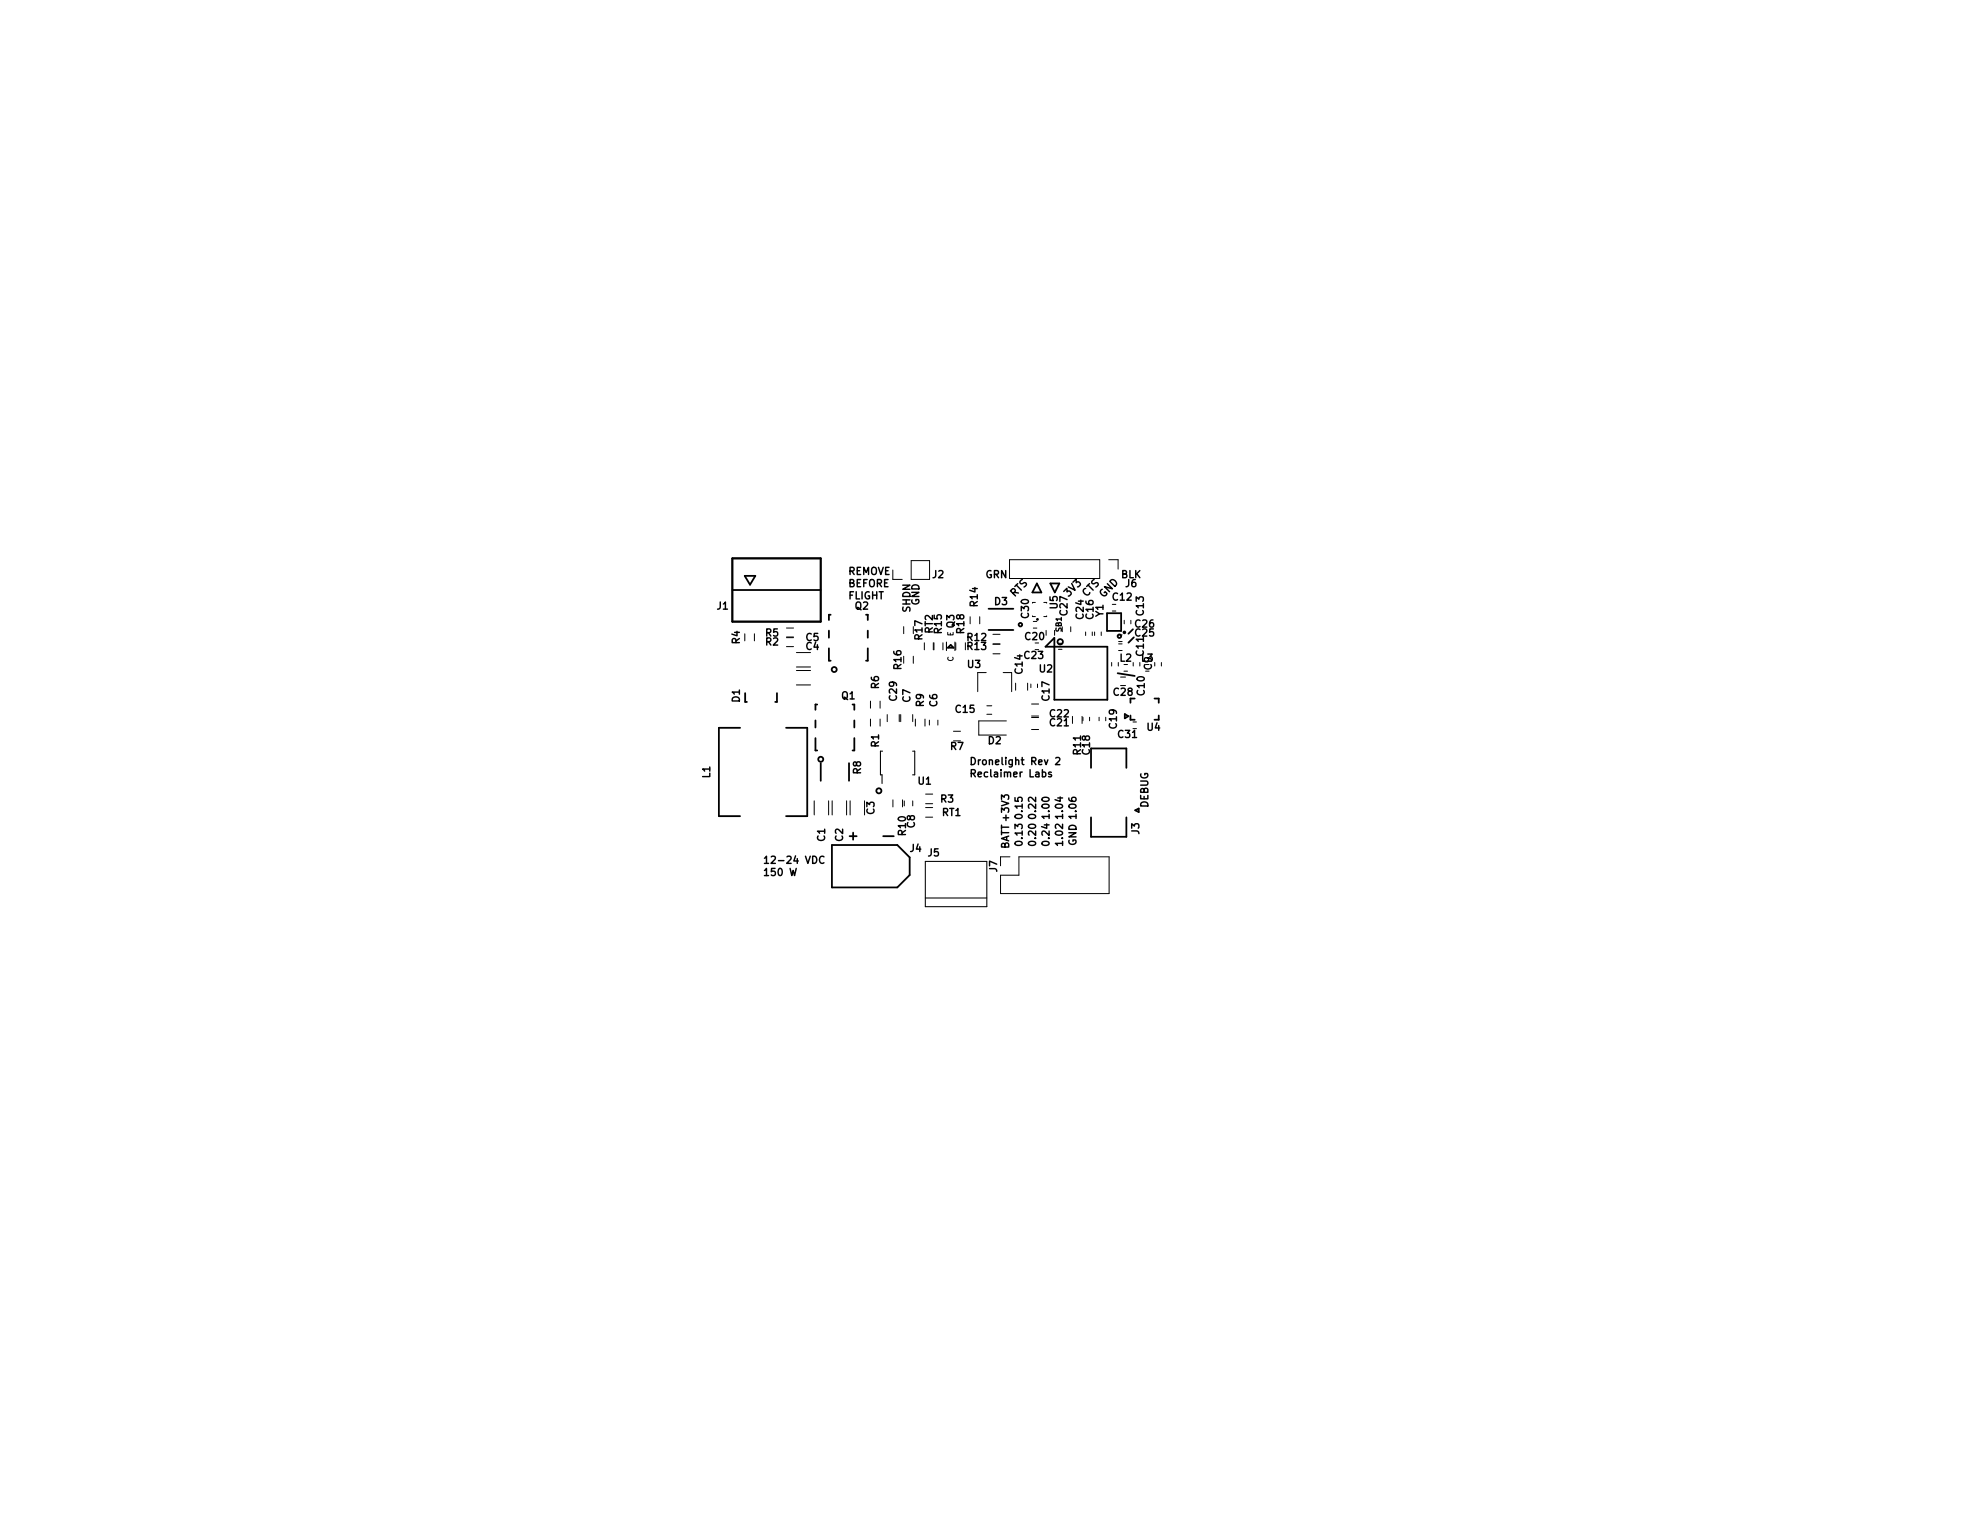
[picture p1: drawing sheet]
<svg xmlns="http://www.w3.org/2000/svg" width="279mm" height="216mm" viewBox="0 0 279 216" stroke-linecap="round" stroke-linejoin="round" font-family="sans-serif">
<defs><g id="words">
<g font-size="1.4">
<text x="120" y="81.3">REMOVE</text>
<text x="120" y="83.1">BEFORE</text>
<text x="131.9" y="81.8">J2</text>
<text x="139.4" y="81.8">GRN</text>
<text x="158.6" y="81.8">BLK</text>
<text x="159.2" y="83.1">J6</text>
<text x="101.4" y="86.2">J1</text>
<text x="120" y="84.8">FLIGHT</text>
<text x="121" y="86.2">Q2</text>
<text x="128.8" y="86.6" transform="rotate(-90 128.8 86.6)">SHDN</text>
<text x="130" y="85.7" transform="rotate(-90 130 85.7)">GND</text>
<text x="132" y="89.6" transform="rotate(-90 132 89.6)">RT2</text>
<text x="133.2" y="89.6" transform="rotate(-90 133.2 89.6)">R15</text>
<text x="135" y="88.8" transform="rotate(-90 135 88.8)">Q3</text>
<text x="136.4" y="89.6" transform="rotate(-90 136.4 89.6)">R18</text>
<text x="138.3" y="85.8" transform="rotate(-90 138.3 85.8)">R14</text>
<text x="140.7" y="85.6">D3</text>
<text x="143.5" y="84.5" transform="rotate(-45 143.5 84.5)">RTS</text>
<text x="145.5" y="87.4" transform="rotate(-90 145.5 87.4)">C30</text>
<text x="149.6" y="86.1" transform="rotate(-90 149.6 86.1)">U5</text>
<text x="151" y="87" transform="rotate(-90 151 87)">C27</text>
<text x="151.2" y="84.4" transform="rotate(-45 151.2 84.4)">3V3</text>
<text x="153.3" y="87.5" transform="rotate(-90 153.3 87.5)">C24</text>
<text x="153.7" y="84.5" transform="rotate(-45 153.7 84.5)">CTS</text>
<text x="154.7" y="87.5" transform="rotate(-90 154.7 87.5)">C16</text>
<text x="156.1" y="87.2" transform="rotate(-90 156.1 87.2)">Y1</text>
<text x="156.1" y="84.7" transform="rotate(-45 156.1 84.7)">GND</text>
<text x="157.5" y="85">C12</text>
<text x="160.6" y="88.8">C26</text>
<text x="161.8" y="87" transform="rotate(-90 161.8 87)">C13</text>
<text x="104.6" y="91.1" transform="rotate(-90 104.6 91.1)">R4</text>
<text x="108.3" y="91.3">R2</text>
<text x="108.3" y="90">R5</text>
<text x="114" y="91.9">C4</text>
<text x="114" y="90.7">C5</text>
<text x="127.5" y="94.6" transform="rotate(-90 127.5 94.6)">R16</text>
<text x="130.5" y="90.5" transform="rotate(-90 130.5 90.5)">R17</text>
<text x="136.9" y="90.7">R12</text>
<text x="136.9" y="91.9">R13</text>
<text x="136.9" y="94.5">U3</text>
<text x="144.7" y="95.3" transform="rotate(-90 144.7 95.3)">C14</text>
<text x="144.9" y="93.2">C23</text>
<text x="145.1" y="90.6">C20</text>
<text x="147.1" y="95.1">U2</text>
<text x="158.4" y="93.6">L2</text>
<text x="160.6" y="90">C25</text>
<text x="161.5" y="93.6">L3</text>
<text x="161.8" y="92.7" transform="rotate(-90 161.8 92.7)">C11</text>
<text x="162.9" y="94.8" transform="rotate(-90 162.9 94.8)">C9</text>
<text x="104.6" y="99.3" transform="rotate(-90 104.6 99.3)">D1</text>
<text x="119.1" y="98.9">Q1</text>
<text x="124.3" y="97.4" transform="rotate(-90 124.3 97.4)">R6</text>
<text x="126.9" y="99.1" transform="rotate(-90 126.9 99.1)">C29</text>
<text x="128.8" y="99.3" transform="rotate(-90 128.8 99.3)">C7</text>
<text x="130.7" y="100" transform="rotate(-90 130.7 100)">R9</text>
<text x="132.6" y="100" transform="rotate(-90 132.6 100)">C6</text>
<text x="135.2" y="100.8">C15</text>
<text x="148.5" y="99.1" transform="rotate(-90 148.5 99.1)">C17</text>
<text x="148.6" y="101.5">C22</text>
<text x="157.6" y="98.4">C28</text>
<text x="161.9" y="98.3" transform="rotate(-90 161.9 98.3)">C10</text>
<text x="124.3" y="105.7" transform="rotate(-90 124.3 105.7)">R1</text>
<text x="134.5" y="106.1">R7</text>
<text x="139.8" y="105.3">D2</text>
<text x="148.6" y="102.7">C21</text>
<text x="152.9" y="106.7" transform="rotate(-90 152.9 106.7)">R11</text>
<text x="154.2" y="106.7" transform="rotate(-90 154.2 106.7)">C18</text>
<text x="158" y="103" transform="rotate(-90 158 103)">C19</text>
<text x="158.2" y="104.4">C31</text>
<text x="162.3" y="103.4">U4</text>
<text x="100.5" y="110" transform="rotate(-90 100.5 110)">L1</text>
<text x="121.8" y="109.5" transform="rotate(-90 121.8 109.5)">R8</text>
<text x="129.9" y="111">U1</text>
<text x="133.1" y="113.5">R3</text>
<text x="137.2" y="108.2">Dronelight Rev 2</text>
<text x="137.2" y="110">Reclaimer Labs</text>
<text x="116.7" y="119" transform="rotate(-90 116.7 119)">C1</text>
<text x="119.3" y="119" transform="rotate(-90 119.3 119)">C2</text>
<text x="123.7" y="115.2" transform="rotate(-90 123.7 115.2)">C3</text>
<text x="128.1" y="118.1" transform="rotate(-90 128.1 118.1)">R10</text>
<text x="129.4" y="117.1" transform="rotate(-90 129.4 117.1)">C8</text>
<text x="133.3" y="115.4">RT1</text>
<text x="144.7" y="119.5" transform="rotate(-90 144.7 119.5)">0.13</text>
<text x="144.7" y="115.7" transform="rotate(-90 144.7 115.7)">0.15</text>
<text x="146.6" y="119.5" transform="rotate(-90 146.6 119.5)">0.20</text>
<text x="146.6" y="115.7" transform="rotate(-90 146.6 115.7)">0.22</text>
<text x="148.5" y="119.5" transform="rotate(-90 148.5 119.5)">0.24</text>
<text x="148.5" y="115.7" transform="rotate(-90 148.5 115.7)">1.00</text>
<text x="150.4" y="119.5" transform="rotate(-90 150.4 119.5)">1.02</text>
<text x="150.4" y="115.7" transform="rotate(-90 150.4 115.7)">1.04</text>
<text x="152.3" y="119.7" transform="rotate(-90 152.3 119.7)">GND 1.06</text>
<text x="161.2" y="118" transform="rotate(-90 161.2 118)">J3</text>
<text x="162.4" y="114.3" transform="rotate(-90 162.4 114.3)">DEBUG</text>
<text x="107.9" y="122.2">12-24 VDC</text>
<text x="107.9" y="123.9">150 W</text>
<text x="128.8" y="120.5">J4</text>
<text x="131.3" y="121.2">J5</text>
<text x="141.1" y="123.3" transform="rotate(-90 141.1 123.3)">J7</text>
<text x="142.7" y="120.3" transform="rotate(-90 142.7 120.3)">BATT +3V3</text>
</g>
<g font-size="1.1">
<text x="150.2" y="89.4" transform="rotate(-90 150.2 89.4)">SB1</text>
<text x="134.9" y="93.6" transform="rotate(-90 134.9 93.6)">C</text>
<text x="134.9" y="90" transform="rotate(-90 134.9 90)">E</text>
</g>
</g></defs>
<g fill="none" stroke="#000" stroke-width=".25">
<path d="M103.6 79h12.5v9h-12.5zM103.6 79h12.5M103.6 83.5h12.5M103.6 87.9h12.5M105.4 81.5h1.5l-.8 1.2zM105.4 98.1v1.2h.3M109.9 98.1v1.2h-.2M115.6 99.7h-.2v.7M117.3 89.2v1M117.3 91.7v1.8h.2M117.5 87h-.2v.7M120.6 99.7h.3v.7"/>
<path d="M122.5 87h.3v.7M122.8 89.2v1M122.8 91.7v1.8h-.3M134.1 91.6l.4-.4 .4 .4zM139.9 86.1h3.5M139.9 89.1h3.5M146.7 82.6l.6 1.2h-1.3zM147.9 91.5h8.8v7.5h-7.5v-8.7zM148.6 82.6h1.3l-.7 1.2zM156.6 86.8h2v2.5h-2zM158.1 95.3l2.4 .3M159.9 98.8v.6"/>
<path d="M160.3 89l-.7 .7M160.4 90.2l-.8 .7M163.3 98.8h.6v.6M104.7 103h-3v12.5h3M111.2 103h3v12.5h-3M115.4 101.9v1M115.4 104.4v1.8h.2M116.1 108v2.5M117.7 119.6h9.2l1.8 1.7v2.5l-1.8 1.8h-9.2zM120.1 108v2.5M120.2 118.3h1M120.7 117.8v1"/>
<path d="M120.9 101.9v1M120.9 104.4v1.8h-.3M124.9 118.3h1.5M154.3 108.6v-2.7h5v2.7M154.3 115.6v2.8h5v-2.8M159.1 101l.5 .3-.5 .3zM159.9 101.2v.6h.6M160.6 114.6l.5-.2v.5zM163.9 101.2v.6h-.6"/>
<circle cx="118" cy="94.7" r=".35"/>
<circle cx="144.4" cy="88.4" r=".25"/>
<circle cx="150" cy="90.8" r=".38"/>
<circle cx="158.4" cy="90" r=".25"/>
<circle cx="159.1" cy="89.5" r=".13"/>
<circle cx="116.1" cy="107.4" r=".35"/>
<circle cx="124.3" cy="111.9" r=".36"/>
</g>
<g fill="none" stroke="#000" stroke-width=".2">
<path d="M148.7 109.3l-.2-.1-.2 .2 .1 .1 .3 .1v.3h-.4M149.4 107.3l.3-.1 .2 .3-.6 .7h.6M111.8 122.9l.2 1 .2-.7 .2 .7 .2-1M115 121.1a.51 .51 0 0 1 .6 .5 .51 .51 0 0 1-.6 .6zM116.6 121.2a.48 .48 0 0 0-.7 .4 .48 .48 0 0 0 .5 .6l.2-.1"/>
<circle cx="146.8" cy="87.6" r=".1"/>
</g>
<path d="M133.9 90.8v1.2M135.1 90.8v1.2M124.9 106.3h-.3v3.3h.2v1.2M129.1 106.3h.3v3.3h-.3M130.9 121.9h8.7v6.4h-8.7zM130.9 127h8.7" fill="none" stroke="#000" stroke-width=".15"/>
<g fill="none" stroke="#000" stroke-width=".14">
<path d="M128.9 79.3h2.6v2.7h-2.6zM142.8 79.2h12.8v2.6h-12.8zM156.8 79.2h1.4v1.3M105.4 89.7v1M106.7 89.7v1M111.3 90.1h1M111.3 91.5h1M111.3 88.9h1M111.3 90.2h1M112.7 94.9h2M112.7 96.9h2M112.7 92.3h2"/>
<path d="M112.7 94.4h2M123.1 99.2v1M124.5 99.2v1M126.3 80.6v1.4h1.3M127.8 88.7v1M129.2 92.8v1M130.8 90.9v1M132 90.9v1M132.1 90.9v1M133.4 90.9v1M135.2 90.9v1M137.2 87.3v1"/>
<path d="M138.6 87.3v1M139.5 95.2h-1.2v2.7M139.6 99.9h.7M140.5 91.1h1M140.5 89.7h1M140.5 92.5h1M141.9 95.2h1.2v2.7M143.7 96.7v1M145.4 96.7v1M145.8 96.8v.5M145.9 99.6h1M146.1 87.1v.1h.4"/>
<path d="M146.2 87.9h.5M146.2 88.9h.5M146.5 85.2h-.4v.1M146.8 96.8v.5M147.7 85.2h.4v.1M148.1 87.1v.1h-.4M149.2 89.2v.7M149.7 91h.5M149.7 91.9h.5M151.5 88.7v.7M153.6 89.4v.5M154.5 89.4v.5"/>
<path d="M154.9 89.4v.5M155.8 89.4v.5M157.3 93.7v.5M157.4 85.5h.5M157.4 86.4h.5M158.2 93.7v.5M158.2 91.1h.5M158.2 92h.5M158.2 89.8h.5M158.2 90.8h.5M158.5 95.8h.7M159 95h.5"/>
<path d="M159 87.8v.5M160 87.8v.5M160.3 93.7v.5M161.3 93.7v.5M164.3 93.7v.5M115.2 113.3v2M117.2 113.3v2M117.7 113.3v2M119.8 113.3v2M120.3 113.3v2M123.1 101.7v1M124.5 101.7v1"/>
<path d="M125.5 101.1v1M126.3 113.2v1M127.2 101.1v1M127.4 101.1v1M127.7 113.2v1M127.9 113.3v.7M129.1 101.1v1M129.1 113.3v.7M129.5 101.7v1M130.9 101.7v1M130.9 112.4h1M130.9 113.7h1"/>
<path d="M130.9 115.6h1M130.9 114.3h1M131.5 101.9v.7M132.7 101.9v.7M134.9 103.5h1M139.6 101.1h.7M142.4 102h-3.9v2h3.9M145.9 103.2h1M145.9 101.5h1M145.9 101.3h1M151.7 101.4v1M153.1 101.4v1"/>
<path d="M153.2 101.5v.5M154.1 101.5v.5M155.5 101.5v.5M156.4 101.5v.5M160.3 102.1h.5M142.9 121.2h-1.4v1.3M144.1 121.2h12.8v5.2h-15.4v-2.6h2.6z"/>
</g>
<use href="#words"/>
</svg>
